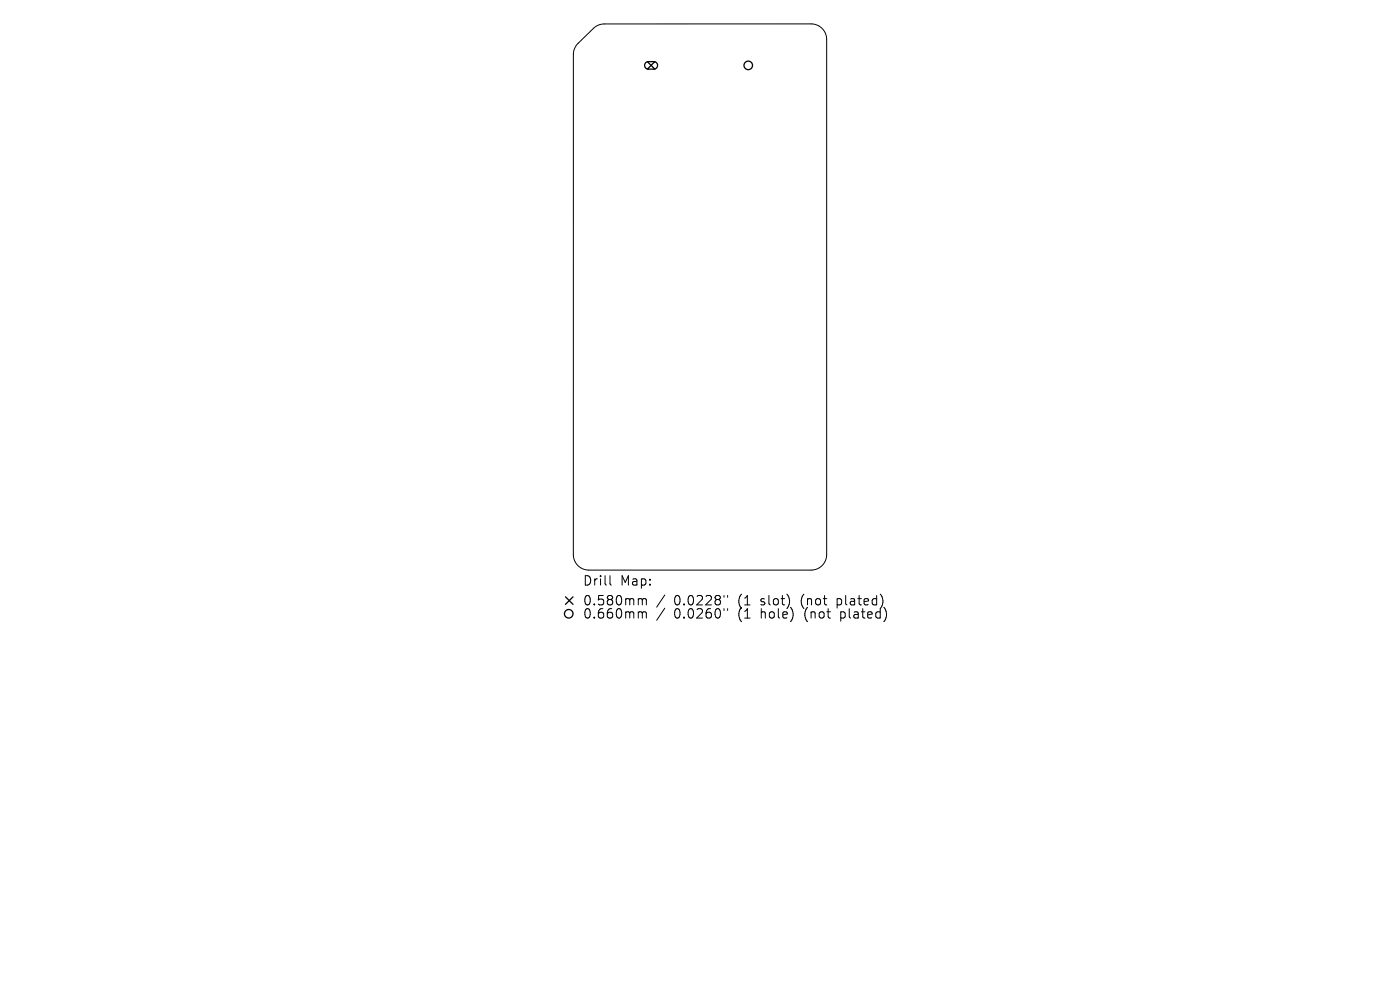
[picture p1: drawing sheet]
<svg xmlns="http://www.w3.org/2000/svg" width="297mm" height="210mm" viewBox="0 0 297 210" stroke-linecap="round" stroke-linejoin="round" font-family="sans-serif">
<defs><g id="words">
<g font-size="2.8">
<text x="123.6" y="124.5">Drill</text>
<text x="131.6" y="124.5">Map:</text>
<text x="123.6" y="128.7">0.580mm</text>
<text x="123.6" y="131.5">0.660mm</text>
<text x="143" y="128.7">0.0228&quot;</text>
<text x="143" y="131.5">0.0260&quot;</text>
<text x="156.7" y="128.7">(1</text>
<text x="156.7" y="131.5">(1</text>
<text x="161.7" y="128.7">slot)</text>
<text x="161.7" y="131.5">hole)</text>
<text x="170.4" y="128.7">(not</text>
<text x="171.1" y="131.5">(not</text>
<text x="178.2" y="128.7">plated)</text>
<text x="179" y="131.5">plated)</text>
</g>
</g></defs>
<g fill="none" stroke="#000" stroke-width=".21">
<path d="M122.6 9.2l3.3-3.2a3.3 3.3 0 0 1 2.3-.9h43.9a3.3 3.3 0 0 1 3.3 3.3v109.2a3.3 3.3 0 0 1-3.3 3.3h-47.2a3.3 3.3 0 0 1-3.3-3.3v-106a3.3 3.3 0 0 1 1-2.4zM129.4 122.1v1.7l.3 .3M135.7 127l.5 .1 .1 .2M135.7 129.8h.3l.3 .3M136.3 127.3l.2-.3 .5 .1 .1 1.2M136.3 127.3v1M136.3 130.1v1M136.3 130.1l.2-.3 .5 .1 .1 1.2M141 126.2l-1.7 2.6M141 129l-1.7 2.6M153.6 126.3v.4M153.6 129.1v.4"/>
<path d="M154.4 126.3v.4M154.4 129.1v.4"/>
</g>
<g fill="none" stroke="#000" stroke-width=".27">
<path d="M137 13.3l.4-.2h1.3a.8 .8 0 0 1 .8 .8 .8 .8 0 0 1-.8 .8h-1.1a.8 .8 0 0 1-.8-.5 .8 .8 0 0 1 .2-.9zM137.3 13.1l1.6 1.6M138.9 13.1l-1.6 1.6M120 126.6l1.6 1.6M121.6 126.6l-1.6 1.6"/>
<circle cx="158.7" cy="13.9" r=".91"/>
<circle cx="120.7" cy="130.2" r=".91"/>
</g>
<use href="#words"/>
</svg>
